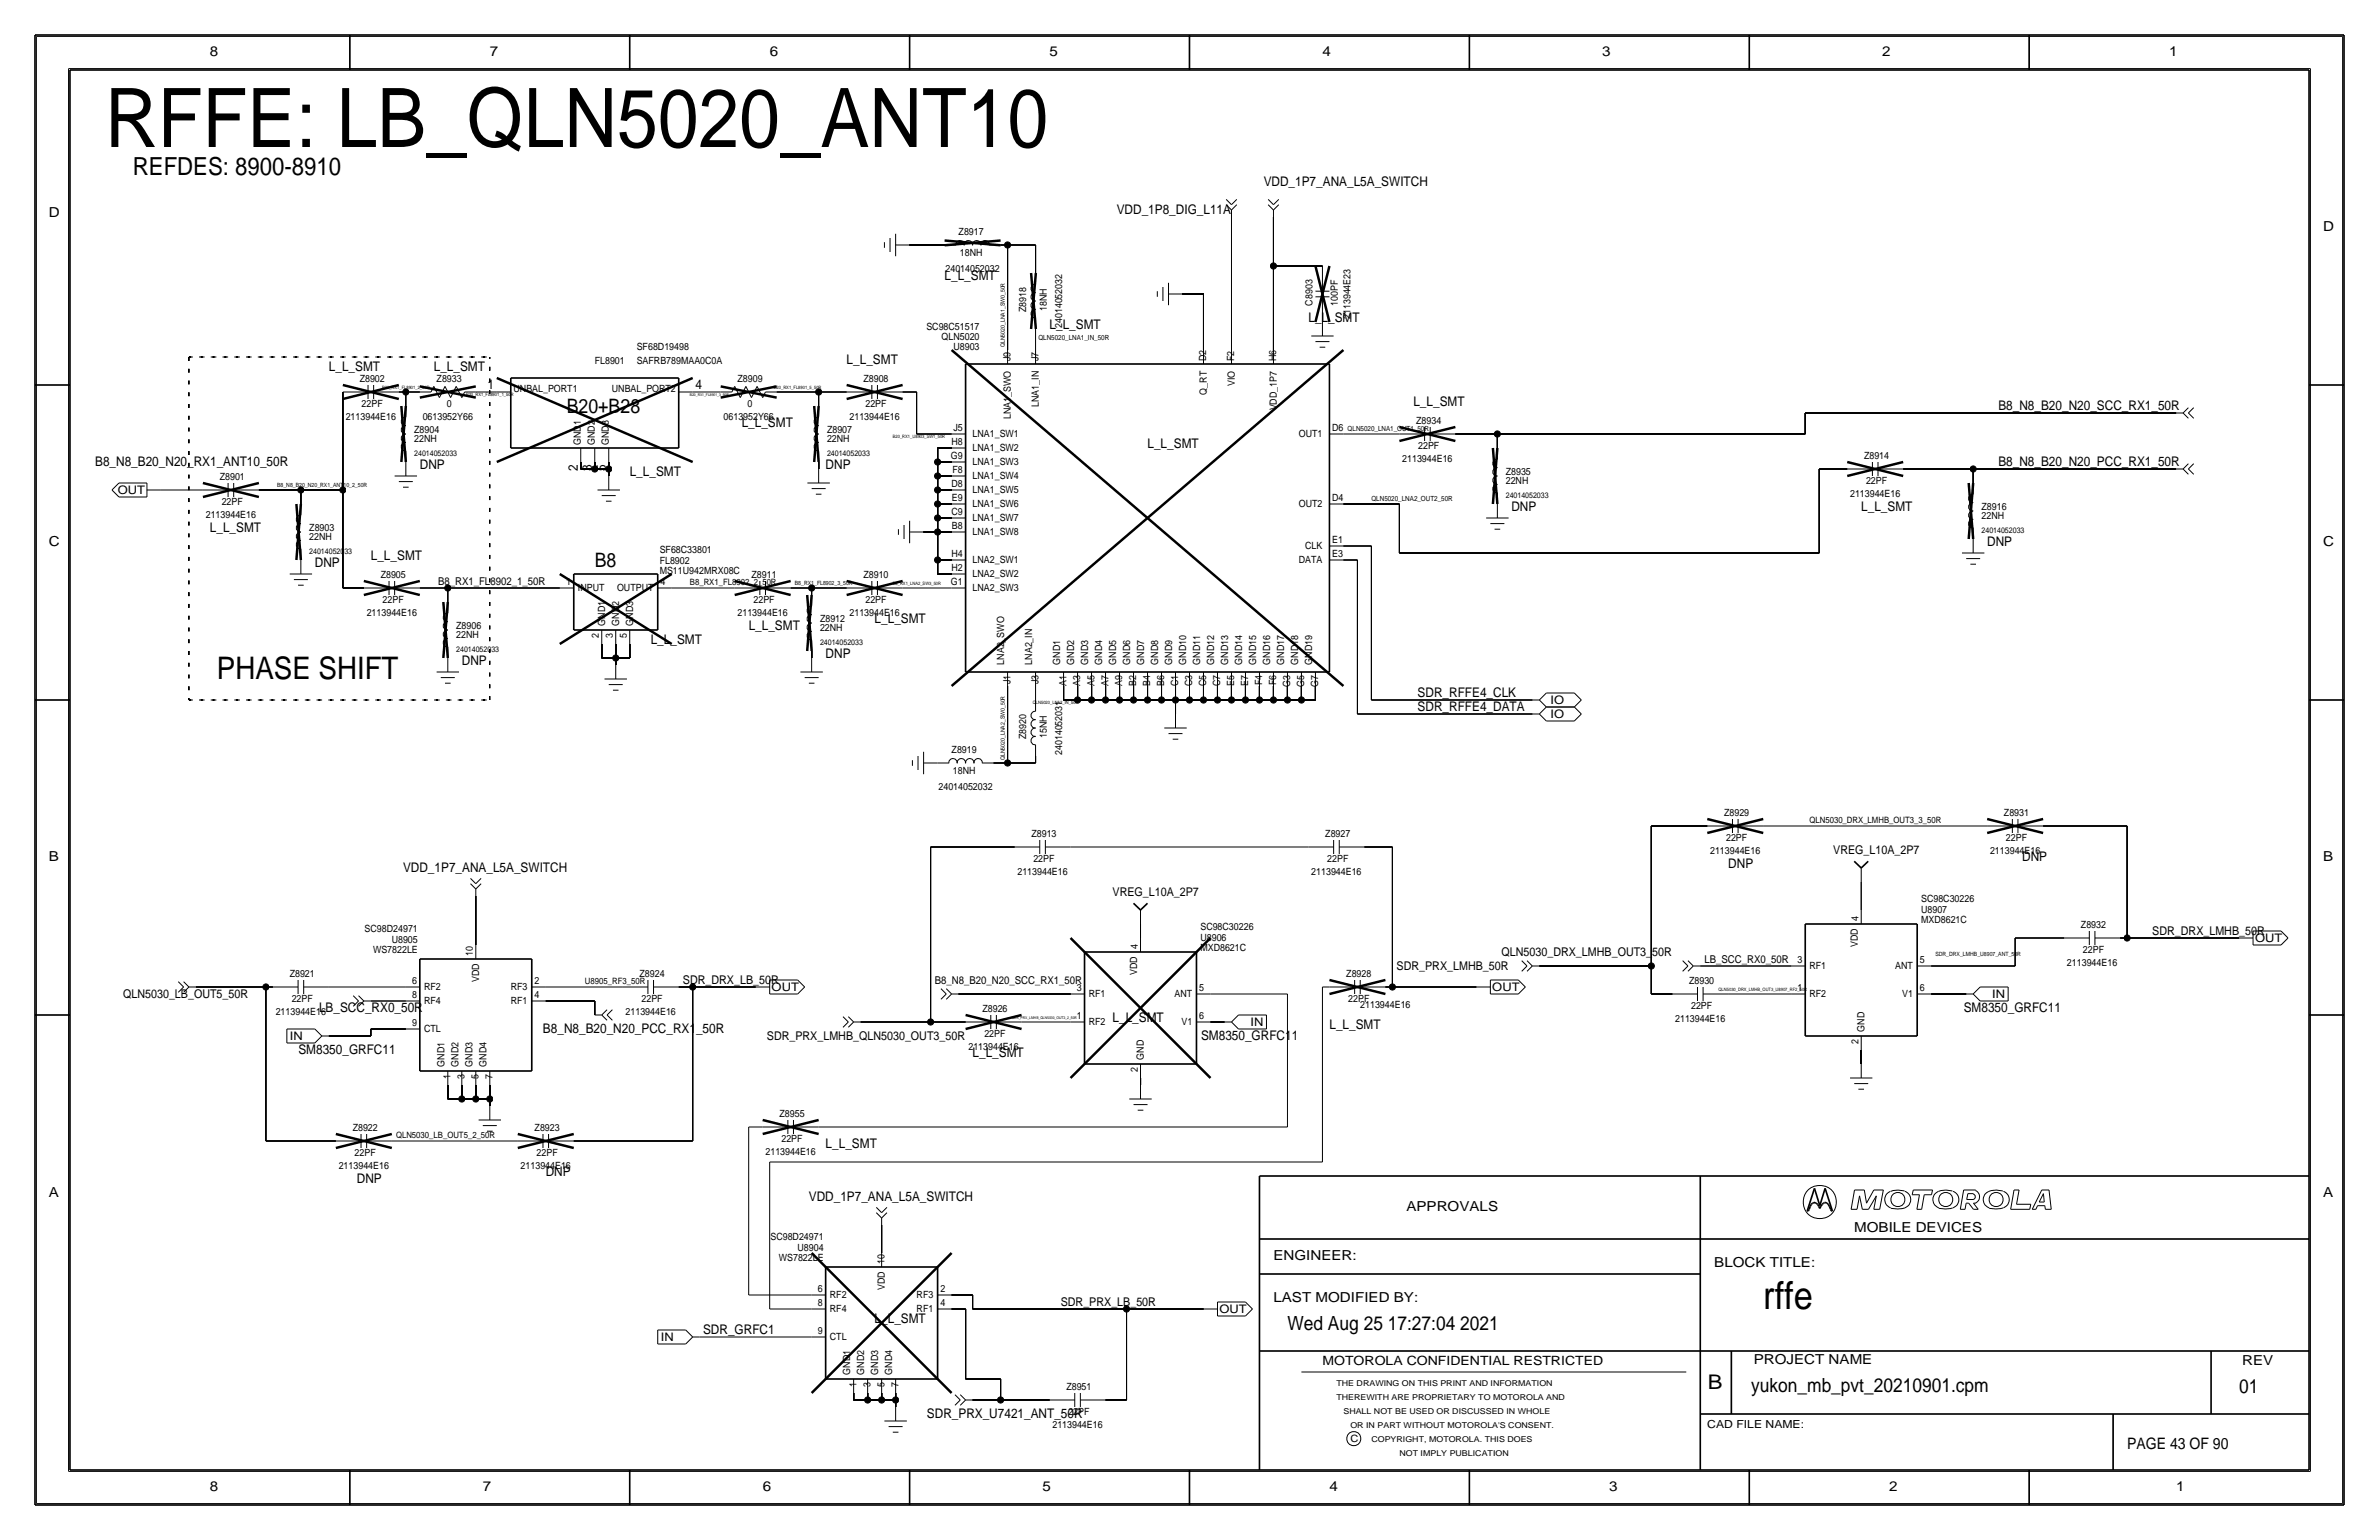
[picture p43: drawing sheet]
<svg xmlns="http://www.w3.org/2000/svg" width="432mm" height="279mm" viewBox="0 0 432 279" stroke-linecap="round" stroke-linejoin="round" font-family="sans-serif">
<defs><g id="words">
<text font-size="14.9" x="19" y="26.7">RFFE: LB_QLN5020_ANT10</text>
<text font-size="7" x="320" y="237.5">rffe</text>
<text font-size="5.6" x="39.4" y="123.2">PHASE SHIFT</text>
<text font-size="4.5" x="24.1" y="31.8">REFDES: 8900-8910</text>
<text font-size="3.7" x="310" y="252.1">B</text>
<g font-size="3.6">
<text x="102.9" y="74.9">B20+B28</text>
<text x="107.9" y="102.9">B8</text>
</g>
<g font-size="3.5">
<text x="233.7" y="241.3">Wed Aug 25 17:27:04 2021</text>
<text x="317.9" y="252.6">yukon_mb_pvt_20210901.cpm</text>
<text x="406.4" y="252.7">01</text>
</g>
<text font-size="2.9" x="386.1" y="262.9">PAGE 43 OF 90</text>
<g font-size="2.5">
<text x="38.1" y="10.2">8</text>
<text x="88.9" y="10.2">7</text>
<text x="139.7" y="10.2">6</text>
<text x="190.5" y="10.2">5</text>
<text x="240" y="10.2">4</text>
<text x="290.8" y="10.2">3</text>
<text x="341.6" y="10.2">2</text>
<text x="393.7" y="10.2">1</text>
<text x="8.9" y="39.4">D</text>
<text x="421.6" y="41.9">D</text>
<text x="8.9" y="99.1">C</text>
<text x="421.6" y="99.1">C</text>
<text x="8.9" y="156.2">B</text>
<text x="421.6" y="156.2">B</text>
<text x="8.9" y="217.2">A</text>
<text x="255.3" y="219.7">APPROVALS</text>
<text x="421.6" y="217.2">A</text>
<text x="336.5" y="223.5">MOBILE DEVICES</text>
<text x="231.1" y="228.6">ENGINEER:</text>
<text x="311.1" y="229.9">BLOCK TITLE:</text>
<text x="231.1" y="236.2">LAST MODIFIED BY:</text>
<text x="318.3" y="247.5">PROJECT NAME</text>
<text x="407" y="247.6">REV</text>
<text x="38.1" y="270.5">8</text>
<text x="87.6" y="270.5">7</text>
<text x="138.4" y="270.5">6</text>
<text x="189.2" y="270.5">5</text>
<text x="241.3" y="270.5">4</text>
<text x="292.1" y="270.5">3</text>
<text x="342.9" y="270.5">2</text>
<text x="395" y="270.5">1</text>
</g>
<g font-size="2.4">
<text x="229.4" y="33.8">VDD_1P7_ANA_L5A_SWITCH</text>
<text x="202.7" y="38.9">VDD_1P8_DIG_L11A</text>
<text x="171.4" y="50.8">L_L_SMT</text>
<text x="190.5" y="59.7">L_L_SMT</text>
<text x="237.5" y="58.4">L_L_SMT</text>
<text x="59.7" y="67.3">L_L_SMT</text>
<text x="78.7" y="67.3">L_L_SMT</text>
<text x="88.5" y="70.6">1</text>
<text x="126.2" y="70.6">4</text>
<text x="153.7" y="66">L_L_SMT</text>
<text x="134.6" y="77.5">L_L_SMT</text>
<text x="256.5" y="73.7">L_L_SMT</text>
<text x="362.7" y="74.4">B8_N8_B20_N20_SCC_RX1_50R</text>
<text x="208.3" y="81.3">L_L_SMT</text>
<text x="17.3" y="84.6">B8_N8_B20_N20_RX1_ANT10_50R</text>
<text x="76.2" y="85.1">DNP</text>
<text x="104.9" y="85.5" transform="rotate(-90 104.9 85.5)">2</text>
<text x="107.4" y="85.5" transform="rotate(-90 107.4 85.5)">3</text>
<text x="110" y="85.5" transform="rotate(-90 110 85.5)">5</text>
<text x="114.3" y="86.4">L_L_SMT</text>
<text x="149.9" y="85.1">DNP</text>
<text x="362.7" y="84.6">B8_N8_B20_N20_PCC_RX1_50R</text>
<text x="274.3" y="92.7">DNP</text>
<text x="337.8" y="92.7">L_L_SMT</text>
<text x="38.1" y="96.5">L_L_SMT</text>
<text x="67.3" y="101.6">L_L_SMT</text>
<text x="360.7" y="99.1">DNP</text>
<text x="57.1" y="102.9">DNP</text>
<text x="158.7" y="113">L_L_SMT</text>
<text x="118.1" y="116.8">L_L_SMT</text>
<text x="135.9" y="114.3">L_L_SMT</text>
<text x="149.9" y="119.4">DNP</text>
<text x="83.8" y="120.7">DNP</text>
<text x="257.3" y="129">SDR_RFFE4_DATA</text>
<text x="257.3" y="126.5">SDR_RFFE4_CLK</text>
<text x="73.2" y="158.2">VDD_1P7_ANA_L5A_SWITCH</text>
<text x="313.7" y="157.5">DNP</text>
<text x="367" y="156.2">DNP</text>
<text x="57.9" y="183.6">LB_SCC_RX0_50R</text>
<text x="201.9" y="185.4">L_L_SMT</text>
<text x="356.4" y="183.6">SM8350_GRFC11</text>
<text x="54.2" y="191.3">SM8350_GRFC11</text>
<text x="98.6" y="187.5">B8_N8_B20_N20_PCC_RX1_50R</text>
<text x="176.5" y="191.8">L_L_SMT</text>
<text x="218" y="188.7">SM8350_GRFC11</text>
<text x="241.3" y="186.7">L_L_SMT</text>
<text x="149.9" y="208.3">L_L_SMT</text>
<text x="64.8" y="214.6">DNP</text>
<text x="99.1" y="213.4">DNP</text>
<text x="146.8" y="217.9">VDD_1P7_ANA_L5A_SWITCH</text>
<text x="127.6" y="242.1">SDR_GRFC1</text>
<text x="158.7" y="240">L_L_SMT</text>
<text x="168.2" y="257.3">SDR_PRX_U7421_ANT_50R</text>
</g>
<text font-size="2.3" x="240" y="247.6">MOTOROLA CONFIDENTIAL RESTRICTED</text>
<g font-size="2.2">
<text x="332.7" y="154.9">VREG_L10A_2P7</text>
<text x="201.9" y="162.6">VREG_L10A_2P7</text>
<text x="272.5" y="173.5">QLN5030_DRX_LMHB_OUT3_50R</text>
<text x="390.7" y="169.7">SDR_DRX_LMHB_50R</text>
<text x="124" y="178.6">SDR_DRX_LB_50R</text>
<text x="253.5" y="176">SDR_PRX_LMHB_50R</text>
<text x="22.4" y="181.1">QLN5030_LB_OUT5_50R</text>
<text x="139.2" y="188.7">SDR_PRX_LMHB_QLN5030_OUT3_50R</text>
<text x="192.5" y="237">SDR_PRX_LB_50R</text>
</g>
<g font-size="2.1">
<text x="21.4" y="89.7">OUT</text>
<text x="281.4" y="130.3">IO</text>
<text x="281.4" y="127.7">IO</text>
<text x="409.3" y="171">OUT</text>
<text x="140.1" y="179.9">OUT</text>
<text x="270.9" y="179.9">OUT</text>
<text x="361.6" y="181.1">IN</text>
<text x="52.6" y="188.7">IN</text>
<text x="227" y="186.1">IN</text>
<text x="221.3" y="238.3">OUT</text>
<text x="119.9" y="243.3">IN</text>
</g>
<g font-size="2">
<text x="79.5" y="106.2">B8_RX1_FL8902_1_50R</text>
<text x="169.7" y="178.6">B8_N8_B20_N20_SCC_RX1_50R</text>
<text x="309.4" y="174.8">LB_SCC_RX0_50R</text>
<text x="309.9" y="259.1">CAD FILE NAME:</text>
</g>
<g font-size="1.8">
<text x="174" y="42.7">Z8917</text>
<text x="174.2" y="46.5">18NH</text>
<text x="171.6" y="49.3">24014052032</text>
<text x="168.1" y="59.8">SC98C51517</text>
<text x="186.2" y="56.6" transform="rotate(-90 186.2 56.6)">Z8918</text>
<text x="190" y="56.4" transform="rotate(-90 190 56.4)">18NH</text>
<text x="192.8" y="59.5" transform="rotate(-90 192.8 59.5)">24014052032</text>
<text x="238.3" y="55.5" transform="rotate(-90 238.3 55.5)">C8903</text>
<text x="242.8" y="55.5" transform="rotate(-90 242.8 55.5)">100PF</text>
<text x="245.1" y="57.9" transform="rotate(-90 245.1 57.9)">2113944E23</text>
<text x="115.6" y="63.5">SF68D19498</text>
<text x="170.9" y="61.7">QLN5020</text>
<text x="173.1" y="63.5">U8903</text>
<text x="183.4" y="65.5" transform="rotate(-90 183.4 65.5)">J9</text>
<text x="188.5" y="65.5" transform="rotate(-90 188.5 65.5)">J7</text>
<text x="218.9" y="65.5" transform="rotate(-90 218.9 65.5)">D2</text>
<text x="224" y="65.5" transform="rotate(-90 224 65.5)">F2</text>
<text x="231.6" y="65.5" transform="rotate(-90 231.6 65.5)">H6</text>
<text x="65.3" y="69.3">Z8902</text>
<text x="79.3" y="69.4">Z8933</text>
<text x="93.2" y="71.1">UNBAL_PORT1</text>
<text x="107.9" y="66">FL8901</text>
<text x="111.1" y="71.1">UNBAL_PORT2</text>
<text x="115.6" y="66">SAFRB789MAA0C0A</text>
<text x="133.9" y="69.4">Z8909</text>
<text x="156.7" y="69.3">Z8908</text>
<text x="219" y="71.6" transform="rotate(-90 219 71.6)">Q_RT</text>
<text x="224.1" y="70.1" transform="rotate(-90 224.1 70.1)">VIO</text>
<text x="62.7" y="76.2">2113944E16</text>
<text x="65.6" y="73.9">22PF</text>
<text x="76.7" y="76.2">0613952Y66</text>
<text x="81.1" y="73.8">0</text>
<text x="131.3" y="76.2">0613952Y66</text>
<text x="135.7" y="73.8">0</text>
<text x="154.2" y="76.2">2113944E16</text>
<text x="157.1" y="73.9">22PF</text>
<text x="183.5" y="76.1" transform="rotate(-90 183.5 76.1)">LNA1_SWO</text>
<text x="188.6" y="73.8" transform="rotate(-90 188.6 73.8)">LNA1_IN</text>
<text x="231.7" y="74.5" transform="rotate(-90 231.7 74.5)">VDD_1P7</text>
<text x="257.1" y="77">Z8934</text>
<text x="75.2" y="80.3">22NH</text>
<text x="75.2" y="78.5">Z8904</text>
<text x="105.4" y="80.8" transform="rotate(-90 105.4 80.8)">GND1</text>
<text x="107.9" y="80.8" transform="rotate(-90 107.9 80.8)">GND2</text>
<text x="110.5" y="80.8" transform="rotate(-90 110.5 80.8)">GND3</text>
<text x="150.1" y="78.5">Z8907</text>
<text x="150.1" y="80.3">22NH</text>
<text x="172.6" y="83.3">G9</text>
<text x="172.7" y="80.8">H8</text>
<text x="173.1" y="78.2">J5</text>
<text x="176.5" y="79.3">LNA1_SW1</text>
<text x="176.5" y="81.9">LNA1_SW2</text>
<text x="235.7" y="79.4">OUT1</text>
<text x="241.8" y="78.2">D6</text>
<text x="254.5" y="83.8">2113944E16</text>
<text x="257.4" y="81.5">22PF</text>
<text x="338.3" y="83.3">Z8914</text>
<text x="39.9" y="87.1">Z8901</text>
<text x="172.7" y="88.4">D8</text>
<text x="172.9" y="85.9">F8</text>
<text x="176.5" y="84.4">LNA1_SW3</text>
<text x="176.5" y="87">LNA1_SW4</text>
<text x="176.5" y="89.5">LNA1_SW5</text>
<text x="273.3" y="87.9">22NH</text>
<text x="273.3" y="86.2">Z8935</text>
<text x="338.7" y="87.9">22PF</text>
<text x="37.3" y="94">2113944E16</text>
<text x="40.2" y="91.7">22PF</text>
<text x="172.7" y="93.5">C9</text>
<text x="172.8" y="90.9">E9</text>
<text x="176.5" y="94.6">LNA1_SW7</text>
<text x="176.5" y="92">LNA1_SW6</text>
<text x="235.7" y="92">OUT2</text>
<text x="241.8" y="90.9">D4</text>
<text x="335.8" y="90.2">2113944E16</text>
<text x="359.7" y="94.2">22NH</text>
<text x="359.7" y="92.5">Z8916</text>
<text x="56.1" y="96.3">Z8903</text>
<text x="56.1" y="98">22NH</text>
<text x="119.7" y="100.3">SF68C33801</text>
<text x="172.7" y="101.1">H4</text>
<text x="172.8" y="96">B8</text>
<text x="176.5" y="97.1">LNA1_SW8</text>
<text x="236.9" y="99.7">CLK</text>
<text x="241.8" y="101.1">E3</text>
<text x="241.8" y="98.6">E1</text>
<text x="69.1" y="104.9">Z8905</text>
<text x="102.7" y="106.2">1</text>
<text x="104.9" y="107.3">INPUT</text>
<text x="112" y="107.3">OUTPUT</text>
<text x="119.7" y="102.3">FL8902</text>
<text x="119.7" y="104.1">MS11U942MRX08C</text>
<text x="119.9" y="106.2">4</text>
<text x="136.4" y="104.9">Z8911</text>
<text x="156.7" y="104.9">Z8910</text>
<text x="172.6" y="106.2">G1</text>
<text x="172.7" y="103.6">H2</text>
<text x="176.5" y="102.2">LNA2_SW1</text>
<text x="176.5" y="104.8">LNA2_SW2</text>
<text x="176.5" y="107.3">LNA2_SW3</text>
<text x="235.7" y="102.2">DATA</text>
<text x="66.6" y="111.8">2113944E16</text>
<text x="69.5" y="109.5">22PF</text>
<text x="109.8" y="113.5" transform="rotate(-90 109.8 113.5)">GND1</text>
<text x="112.4" y="113.5" transform="rotate(-90 112.4 113.5)">GND2</text>
<text x="114.9" y="113.5" transform="rotate(-90 114.9 113.5)">GND3</text>
<text x="133.9" y="111.8">2113944E16</text>
<text x="136.8" y="109.5">22PF</text>
<text x="148.8" y="112.8">Z8912</text>
<text x="154.2" y="111.8">2113944E16</text>
<text x="157.1" y="109.5">22PF</text>
<text x="82.8" y="114.1">Z8906</text>
<text x="82.8" y="115.8">22NH</text>
<text x="108.7" y="115.7" transform="rotate(-90 108.7 115.7)">2</text>
<text x="111.3" y="115.7" transform="rotate(-90 111.3 115.7)">3</text>
<text x="113.8" y="115.7" transform="rotate(-90 113.8 115.7)">5</text>
<text x="148.8" y="114.6">22NH</text>
<text x="182.3" y="120.6" transform="rotate(-90 182.3 120.6)">LNA2_SWO</text>
<text x="183.4" y="124.1" transform="rotate(-90 183.4 124.1)">J1</text>
<text x="187.3" y="120.6" transform="rotate(-90 187.3 120.6)">LNA2_IN</text>
<text x="188.5" y="124.1" transform="rotate(-90 188.5 124.1)">J3</text>
<text x="192.4" y="120.6" transform="rotate(-90 192.4 120.6)">GND1</text>
<text x="193.5" y="124.4" transform="rotate(-90 193.5 124.4)">A1</text>
<text x="195" y="120.6" transform="rotate(-90 195 120.6)">GND2</text>
<text x="196.1" y="124.4" transform="rotate(-90 196.1 124.4)">A3</text>
<text x="197.5" y="120.6" transform="rotate(-90 197.5 120.6)">GND3</text>
<text x="198.6" y="124.4" transform="rotate(-90 198.6 124.4)">A5</text>
<text x="200.1" y="120.6" transform="rotate(-90 200.1 120.6)">GND4</text>
<text x="201.2" y="124.4" transform="rotate(-90 201.2 124.4)">A7</text>
<text x="202.6" y="120.6" transform="rotate(-90 202.6 120.6)">GND5</text>
<text x="203.7" y="124.4" transform="rotate(-90 203.7 124.4)">A9</text>
<text x="205.1" y="120.6" transform="rotate(-90 205.1 120.6)">GND6</text>
<text x="206.2" y="124.4" transform="rotate(-90 206.2 124.4)">B2</text>
<text x="207.7" y="120.6" transform="rotate(-90 207.7 120.6)">GND7</text>
<text x="208.8" y="124.4" transform="rotate(-90 208.8 124.4)">B4</text>
<text x="210.2" y="120.6" transform="rotate(-90 210.2 120.6)">GND8</text>
<text x="211.3" y="124.4" transform="rotate(-90 211.3 124.4)">B6</text>
<text x="212.8" y="120.6" transform="rotate(-90 212.8 120.6)">GND9</text>
<text x="213.9" y="124.5" transform="rotate(-90 213.9 124.5)">C1</text>
<text x="215.3" y="120.6" transform="rotate(-90 215.3 120.6)">GND10</text>
<text x="216.4" y="124.5" transform="rotate(-90 216.4 124.5)">C3</text>
<text x="217.8" y="120.6" transform="rotate(-90 217.8 120.6)">GND11</text>
<text x="218.9" y="124.5" transform="rotate(-90 218.9 124.5)">C5</text>
<text x="220.4" y="120.6" transform="rotate(-90 220.4 120.6)">GND12</text>
<text x="221.5" y="124.5" transform="rotate(-90 221.5 124.5)">C7</text>
<text x="222.9" y="120.6" transform="rotate(-90 222.9 120.6)">GND13</text>
<text x="224" y="124.4" transform="rotate(-90 224 124.4)">E5</text>
<text x="225.5" y="120.6" transform="rotate(-90 225.5 120.6)">GND14</text>
<text x="226.6" y="124.4" transform="rotate(-90 226.6 124.4)">E7</text>
<text x="228" y="120.6" transform="rotate(-90 228 120.6)">GND15</text>
<text x="229.1" y="124.3" transform="rotate(-90 229.1 124.3)">F4</text>
<text x="230.5" y="120.6" transform="rotate(-90 230.5 120.6)">GND16</text>
<text x="231.6" y="124.3" transform="rotate(-90 231.6 124.3)">F6</text>
<text x="233.1" y="120.6" transform="rotate(-90 233.1 120.6)">GND17</text>
<text x="234.2" y="124.6" transform="rotate(-90 234.2 124.6)">G3</text>
<text x="235.6" y="120.6" transform="rotate(-90 235.6 120.6)">GND18</text>
<text x="236.7" y="124.6" transform="rotate(-90 236.7 124.6)">G5</text>
<text x="238.2" y="120.6" transform="rotate(-90 238.2 120.6)">GND19</text>
<text x="239.3" y="124.6" transform="rotate(-90 239.3 124.6)">G7</text>
<text x="172.7" y="136.7">Z8919</text>
<text x="186.2" y="134.1" transform="rotate(-90 186.2 134.1)">Z8920</text>
<text x="190" y="133.9" transform="rotate(-90 190 133.9)">15NH</text>
<text x="192.8" y="137" transform="rotate(-90 192.8 137)">24014052031</text>
<text x="170.3" y="143.3">24014052032</text>
<text x="172.9" y="140.5">18NH</text>
<text x="312.9" y="148.1">Z8929</text>
<text x="363.7" y="148.1">Z8931</text>
<text x="187.2" y="151.9">Z8913</text>
<text x="240.5" y="151.9">Z8927</text>
<text x="310.4" y="154.9">2113944E16</text>
<text x="313.3" y="152.7">22PF</text>
<text x="361.2" y="154.9">2113944E16</text>
<text x="364.1" y="152.7">22PF</text>
<text x="184.7" y="158.8">2113944E16</text>
<text x="187.6" y="156.5">22PF</text>
<text x="238" y="158.8">2113944E16</text>
<text x="240.9" y="156.5">22PF</text>
<text x="337.3" y="167.1" transform="rotate(-90 337.3 167.1)">4</text>
<text x="348.7" y="165.6">U8907</text>
<text x="348.7" y="167.5">MXD8621C</text>
<text x="348.7" y="163.7">SC98C30226</text>
<text x="66.2" y="169.2">SC98D24971</text>
<text x="67.7" y="173">WS7822LE</text>
<text x="71.1" y="171">U8905</text>
<text x="85.9" y="173.5" transform="rotate(-90 85.9 173.5)">10</text>
<text x="206.5" y="172.2" transform="rotate(-90 206.5 172.2)">4</text>
<text x="217.9" y="170.7">U8906</text>
<text x="217.9" y="168.8">SC98C30226</text>
<text x="217.9" y="172.6">MXD8621C</text>
<text x="337.2" y="171.8" transform="rotate(-90 337.2 171.8)">VDD</text>
<text x="377.7" y="168.4">Z8932</text>
<text x="378.1" y="173">22PF</text>
<text x="52.6" y="177.3">Z8921</text>
<text x="74.8" y="178.6">6</text>
<text x="77" y="179.7">RF2</text>
<text x="87" y="178.1" transform="rotate(-90 87 178.1)">VDD</text>
<text x="92.7" y="179.7">RF3</text>
<text x="97" y="178.6">2</text>
<text x="116.1" y="177.3">Z8924</text>
<text x="195.4" y="179.8">3</text>
<text x="206.4" y="176.9" transform="rotate(-90 206.4 176.9)">VDD</text>
<text x="217.7" y="179.8">5</text>
<text x="244.4" y="177.3">Z8928</text>
<text x="306.6" y="178.6">Z8930</text>
<text x="326.3" y="174.8">3</text>
<text x="326.3" y="179.8">1</text>
<text x="328.4" y="175.9">RF1</text>
<text x="344" y="175.9">ANT</text>
<text x="348.5" y="174.8">5</text>
<text x="348.5" y="179.8">6</text>
<text x="375.2" y="175.3">2113944E16</text>
<text x="50" y="184.1">2113944E16</text>
<text x="52.9" y="181.9">22PF</text>
<text x="74.8" y="181.1">8</text>
<text x="77" y="182.2">RF4</text>
<text x="92.7" y="182.2">RF1</text>
<text x="97" y="181.1">4</text>
<text x="113.5" y="184.2">2113944E16</text>
<text x="116.4" y="181.9">22PF</text>
<text x="178.3" y="183.6">Z8926</text>
<text x="195.4" y="184.9">1</text>
<text x="197.6" y="180.9">RF1</text>
<text x="213.2" y="180.9">ANT</text>
<text x="217.7" y="184.9">6</text>
<text x="244.7" y="181.9">22PF</text>
<text x="246.9" y="182.9">2113944E16</text>
<text x="304" y="185.4">2113944E16</text>
<text x="306.9" y="183.1">22PF</text>
<text x="328.4" y="180.9">RF2</text>
<text x="345.2" y="180.9">V1</text>
<text x="74.8" y="186.2">9</text>
<text x="77" y="187.2">CTL</text>
<text x="175.8" y="190.5">2113944E16</text>
<text x="178.7" y="188.2">22PF</text>
<text x="197.6" y="186">RF2</text>
<text x="214.4" y="186">V1</text>
<text x="337.3" y="189.4" transform="rotate(-90 337.3 189.4)">2</text>
<text x="338.4" y="187.2" transform="rotate(-90 338.4 187.2)">GND</text>
<text x="80.7" y="193.5" transform="rotate(-90 80.7 193.5)">GND1</text>
<text x="81.8" y="195.7" transform="rotate(-90 81.8 195.7)">1</text>
<text x="83.2" y="193.5" transform="rotate(-90 83.2 193.5)">GND2</text>
<text x="84.3" y="195.7" transform="rotate(-90 84.3 195.7)">3</text>
<text x="85.8" y="193.5" transform="rotate(-90 85.8 193.5)">GND3</text>
<text x="86.9" y="195.7" transform="rotate(-90 86.9 195.7)">5</text>
<text x="88.3" y="193.5" transform="rotate(-90 88.3 193.5)">GND4</text>
<text x="89.4" y="195.7" transform="rotate(-90 89.4 195.7)">7</text>
<text x="206.5" y="194.4" transform="rotate(-90 206.5 194.4)">2</text>
<text x="207.6" y="192.3" transform="rotate(-90 207.6 192.3)">GND</text>
<text x="141.5" y="202.7">Z8955</text>
<text x="64" y="205.2">Z8922</text>
<text x="64.4" y="209.8">22PF</text>
<text x="97" y="205.2">Z8923</text>
<text x="97.4" y="209.8">22PF</text>
<text x="138.9" y="209.6">2113944E16</text>
<text x="141.8" y="207.3">22PF</text>
<text x="61.5" y="212.1">2113944E16</text>
<text x="94.5" y="212.1">2113944E16</text>
<text x="139.8" y="225">SC98D24971</text>
<text x="144.8" y="226.9">U8904</text>
<text x="141.4" y="228.9">WS7822LE</text>
<text x="160.5" y="229.4" transform="rotate(-90 160.5 229.4)">10</text>
<text x="148.5" y="234.4">6</text>
<text x="148.5" y="237">8</text>
<text x="150.6" y="238.1">RF4</text>
<text x="150.6" y="235.6">RF2</text>
<text x="160.6" y="234" transform="rotate(-90 160.6 234)">VDD</text>
<text x="166.4" y="238.1">RF1</text>
<text x="166.4" y="235.6">RF3</text>
<text x="170.7" y="234.4">2</text>
<text x="170.7" y="237">4</text>
<text x="148.5" y="242.1">9</text>
<text x="150.6" y="243.1">CTL</text>
<text x="154.3" y="249.4" transform="rotate(-90 154.3 249.4)">GND1</text>
<text x="155.4" y="251.6" transform="rotate(-90 155.4 251.6)">1</text>
<text x="156.9" y="249.4" transform="rotate(-90 156.9 249.4)">GND2</text>
<text x="158" y="251.6" transform="rotate(-90 158 251.6)">3</text>
<text x="159.4" y="249.4" transform="rotate(-90 159.4 249.4)">GND3</text>
<text x="160.5" y="251.6" transform="rotate(-90 160.5 251.6)">5</text>
<text x="162" y="249.4" transform="rotate(-90 162 249.4)">GND4</text>
<text x="163.1" y="251.6" transform="rotate(-90 163.1 251.6)">7</text>
<text x="193.6" y="252.2">Z8951</text>
<text x="193.9" y="256.8">22PF</text>
<text x="191" y="259.1">2113944E16</text>
<text x="245.1" y="261.6">C</text>
</g>
<g font-size="1.6">
<text x="125.2" y="106.2">B8_RX1_FL8902_2_50R</text>
<text x="328.4" y="149.4">QLN5030_DRX_LMHB_OUT3_3_50R</text>
<text x="106.2" y="178.6">U8905_RF3_50R</text>
<text x="71.9" y="206.5">QLN5030_LB_OUT5_2_50R</text>
</g>
<g font-size="1.5">
<text x="242.6" y="251.5">THE DRAWING ON THIS PRINT AND INFORMATION</text>
<text x="242.6" y="254">THEREWITH ARE PROPRIETARY TO MOTOROLA AND</text>
<text x="243.8" y="256.5">SHALL NOT BE USED OR DISCUSSED IN WHOLE</text>
<text x="245.1" y="259.1">OR IN PART WITHOUT MOTOROLA'S CONSENT.</text>
<text x="248.9" y="261.6">COPYRIGHT, MOTOROLA. THIS DOES</text>
<text x="254" y="264.2">NOT IMPLY PUBLICATION</text>
</g>
<g font-size="1.4">
<text x="75.2" y="82.8">24014052033</text>
<text x="150.1" y="82.8">24014052033</text>
<text x="273.3" y="90.4">24014052033</text>
<text x="56.1" y="100.6">24014052033</text>
<text x="359.7" y="96.8">24014052033</text>
<text x="82.8" y="118.4">24014052033</text>
<text x="148.8" y="117.1">24014052033</text>
</g>
<g font-size="1.3">
<text x="188.5" y="61.6">QLN5020_LNA1_IN_50R</text>
<text x="244.6" y="78.2">QLN5020_LNA1_OUT1_50R</text>
<text x="248.9" y="90.9">QLN5020_LNA2_OUT2_50R</text>
</g>
<g font-size="1.1">
<text x="182.4" y="63" transform="rotate(-90 182.4 63)">QLN5020_LNA1_SW0_50R</text>
<text x="50.3" y="88.4">B8_N8_B20_N20_RX1_ANT10_2_50R</text>
<text x="144.3" y="106.2">B8_RX1_FL8902_3_50R</text>
<text x="182.4" y="137.9" transform="rotate(-90 182.4 137.9)">QLN5020_LNA2_SW0_50R</text>
<text x="351.3" y="173.5">SDR_DRX_LMHB_U8907_ANT_50R</text>
</g>
<g font-size=".8">
<text x="69.3" y="70.6">B20_RX1_FL8901_2_50R</text>
<text x="84.6" y="71.9">B20_RX1_FL8901_1_50R</text>
<text x="140.5" y="70.6">B20_RX1_FL8901_5_50R</text>
<text x="162.1" y="79.5">B20_RX1_U8903_SW1_50R</text>
<text x="162.1" y="106.2">B8_RX1_LNA2_SW3_50R</text>
<text x="187.5" y="127.8">QLN5020_LNA2_IN_50R</text>
<text x="311.9" y="179.8">QLN5030_DRX_LMHB_OUT3_U8907_RF2_50R</text>
</g>
<g font-size=".7">
<text x="125.2" y="71.9">B20_RX1_FL8901_3_50R</text>
<text x="183.6" y="184.9">SDR_PRX_LMHB_QLN5030_OUT3_2_50R</text>
</g>
</g></defs>
<!-- layer: Nets -->
<g fill="none" stroke="#000" stroke-width=".18">
<path d="M223.5 39.4v24.1zM231.1 39.4v8.9zM165.1 44.4h6.3zM181.6 44.4h1.3zM182.9 44.4h5.1zM182.9 44.5v19zM188 44.5v5zM188 59.7v3.8zM214.6 53.3h3.8zM218.4 53.3v10.2zM231.1 48.3v15.2zM231.1 48.3h8.9z"/>
<path d="M62.2 71.1v17.8zM72.4 71.1h1.3zM73.7 71.1h2.5zM73.7 71.1v2.6zM86.4 71.1h3.8zM125.7 71.1h5.1zM141 71.1h7.6zM148.6 71.1v2.6zM148.6 71.1h5.1zM163.8 71.1h2.6zM166.4 71.1v7.6zM166.4 78.7h6.3z"/>
<path d="M243.8 78.7h10.2zM264.2 78.7h7.6zM271.8 78.7v2.6zM271.8 78.7h55.9zM327.7 74.9v3.8zM327.7 74.9h67.3zM29.2 88.9h7.6zM47 88.9h7.6zM54.6 88.9h7.6zM54.6 88.9v2.5zM62.2 88.9v17.8zM105.4 83.8v1.3z"/>
<path d="M105.4 85.1h2.5zM107.9 83.8v1.3zM107.9 85.1h2.6zM110.5 85.1v1.3zM110.5 83.8v1.3zM148.6 83.8v1.3zM167.6 96.5h2.6zM170.2 81.3v2.5zM170.2 83.8v2.6zM170.2 86.4v2.5zM170.2 88.9v2.5zM170.2 91.4v2.6z"/>
<path d="M170.2 94v2.5zM170.2 96.5v5.1zM170.2 81.3h2.5zM170.2 83.8h2.5zM170.2 86.4h2.5zM170.2 88.9h2.5zM170.2 91.4h2.5zM170.2 94h2.5zM170.2 96.5h2.5zM243.8 91.4h10.2zM243.8 99.1h5.1zM248.9 99.1v27.9z"/>
<path d="M254 91.4v8.9zM330.2 85.1v15.2zM330.2 85.1h5.1zM345.4 85.1h12.7zM358.1 85.1h36.9zM358.1 85.1v2.5zM62.2 106.7h3.8zM76.2 106.7h5.1zM81.3 106.7v2.5zM81.3 106.7h20.3zM109.2 116.8v2.6zM109.2 119.4h2.6z"/>
<path d="M111.8 119.4v1.3zM111.8 116.8v2.6zM111.8 119.4h2.5zM114.3 116.8v2.6zM121.9 106.7h11.5zM143.5 106.7h3.8zM147.3 118.1v1.3zM147.3 106.7v1.2zM147.3 106.7h6.4zM163.8 106.7h8.9zM170.2 101.6v2.5zM170.2 104.1h2.5z"/>
<path d="M170.2 101.6h2.5zM243.8 101.6h2.6zM246.4 101.6v27.9zM254 100.3h76.2zM180.3 138.4h2.6zM182.9 138.4h5.1zM182.9 124.5v13.9zM188 137.2v1.2zM188 124.5v2.5zM193 124.5v2.5zM193 127h2.6zM195.6 124.5v2.5z"/>
<path d="M195.6 127h2.5zM198.1 124.5v2.5zM198.1 127h2.6zM200.7 124.5v2.5zM200.7 127h2.5zM203.2 124.5v2.5zM203.2 127h2.5zM205.7 124.5v2.5zM205.7 127h2.6zM208.3 124.5v2.5zM208.3 127h2.5zM210.8 127h2.6z"/>
<path d="M210.8 124.5v2.5zM213.4 127v2.5zM213.4 124.5v2.5zM213.4 127h2.5zM215.9 124.5v2.5zM215.9 127h2.5zM218.4 124.5v2.5zM218.4 127h2.6zM221 124.5v2.5zM221 127h2.5zM223.5 127h2.6zM223.5 124.5v2.5z"/>
<path d="M226.1 124.5v2.5zM226.1 127h2.5zM228.6 124.5v2.5zM228.6 127h2.5zM231.1 124.5v2.5zM231.1 127h2.6zM233.7 127h2.5zM233.7 124.5v2.5zM236.2 124.5v2.5zM236.2 127h2.6zM238.8 124.5v2.5zM246.4 129.5h31.7z"/>
<path d="M248.9 127h29.2zM168.9 153.7v31.7zM168.9 153.7h15.2zM194.3 153.7h43.2zM247.6 153.7h5.1zM252.7 153.7v25.4zM299.7 149.9v25.4zM299.7 149.9h10.2zM320 149.9h40.7zM370.8 149.9h15.3zM386.1 149.9v20.3zM35.6 179.1h12.7z"/>
<path d="M48.3 179.1h1.2zM48.3 179.1v27.9zM59.7 179.1h14zM86.4 162.6v8.8zM99.1 179.1h13.9zM123.2 179.1h2.5zM125.7 179.1h11.5zM125.7 179.1v27.9zM207 167.6v2.6zM240 179.1v31.7zM240 179.1h1.3zM251.5 179.1h1.2z"/>
<path d="M252.7 179.1h15.3zM279.4 175.3h20.3zM299.7 175.3v5zM308.6 175.3h16.5zM337.8 160v5.1zM350.5 175.3h15.3zM365.8 170.2h8.8zM365.8 170.2v5.1zM384.8 170.2h1.3zM386.1 170.2h20.3zM59.7 188h7.6zM67.3 181.6h6.4z"/>
<path d="M67.3 186.7v1.3zM67.3 186.7h6.4zM81.3 196.8v2.6zM81.3 199.4h2.5zM83.8 199.4h2.6zM83.8 196.8v2.6zM86.4 196.8v2.6zM86.4 199.4h2.5zM88.9 199.4v1.3zM88.9 196.8v2.6zM99.1 181.6h8.8zM107.9 181.6v2.5z"/>
<path d="M156.2 185.4h12.7zM168.9 185.4h6.4zM174 180.3h20.3zM185.4 185.4h8.9zM207 195.6v1.2zM219.7 185.4h2.5zM219.7 180.3h14zM233.7 180.3v24.2zM299.7 180.3h3.8zM313.7 180.3h11.4zM337.8 190.5v2.5zM350.5 180.3h6.4z"/>
<path d="M48.3 207h12.7zM71.1 207h22.9zM104.1 207h21.6zM135.9 204.5h2.5zM135.9 204.5v30.5zM139.7 210.8v26.7zM139.7 210.8h100.3zM148.6 204.5h85.1zM135.9 234.9h11.4zM139.7 237.5h7.6zM160 222.2v5.1zM172.7 234.9h3.8z"/>
<path d="M172.7 237.5h2.6zM175.3 237.5v12.7zM176.5 234.9v2.6zM176.5 237.5h28zM204.5 237.5v16.5zM204.5 237.5h13.9zM127 242.6h20.3zM154.9 252.7v1.3zM154.9 254h2.6zM157.5 252.7v1.3zM157.5 254h2.5zM160 252.7v1.3z"/>
<path d="M160 254h2.6zM162.6 254v1.3zM162.6 252.7v1.3zM175.3 250.2h6.3zM176.5 254h5.1zM181.6 250.2v3.8zM181.6 254h8.9zM200.7 254h3.8z"/>
</g>
<path d="M34.3 64.8v62.2zM34.3 64.8h54.6zM88.9 64.8v62.2zM34.3 127h54.6z" fill="none" stroke="#000" stroke-width=".18" stroke-dasharray=".7 1.4" stroke-linecap="butt"/>
<g fill="#000" stroke="#000" stroke-width=".18">
<circle cx="182.9" cy="44.4" r=".56"/>
<circle cx="231.1" cy="48.3" r=".56"/>
<circle cx="73.7" cy="71.1" r=".56"/>
<circle cx="148.6" cy="71.1" r=".56"/>
<circle cx="271.8" cy="78.7" r=".56"/>
<circle cx="54.6" cy="88.9" r=".56"/>
<circle cx="62.2" cy="88.9" r=".56"/>
<circle cx="107.9" cy="85.1" r=".56"/>
<circle cx="110.5" cy="85.1" r=".56"/>
<circle cx="170.2" cy="83.8" r=".56"/>
<circle cx="170.2" cy="86.4" r=".56"/>
<circle cx="170.2" cy="91.4" r=".56"/>
<circle cx="170.2" cy="88.9" r=".56"/>
<circle cx="170.2" cy="94" r=".56"/>
<circle cx="170.2" cy="96.5" r=".56"/>
<circle cx="358.1" cy="85.1" r=".56"/>
<circle cx="81.3" cy="106.7" r=".56"/>
<circle cx="111.8" cy="119.4" r=".56"/>
<circle cx="147.3" cy="106.7" r=".56"/>
<circle cx="170.2" cy="101.6" r=".56"/>
<circle cx="182.9" cy="138.4" r=".56"/>
<circle cx="195.6" cy="127" r=".56"/>
<circle cx="198.1" cy="127" r=".56"/>
<circle cx="200.7" cy="127" r=".56"/>
<circle cx="203.2" cy="127" r=".56"/>
<circle cx="205.7" cy="127" r=".56"/>
<circle cx="208.3" cy="127" r=".56"/>
<circle cx="210.8" cy="127" r=".56"/>
<circle cx="213.4" cy="127" r=".56"/>
<circle cx="215.9" cy="127" r=".56"/>
<circle cx="218.4" cy="127" r=".56"/>
<circle cx="221" cy="127" r=".56"/>
<circle cx="223.5" cy="127" r=".56"/>
<circle cx="226.1" cy="127" r=".56"/>
<circle cx="228.6" cy="127" r=".56"/>
<circle cx="231.1" cy="127" r=".56"/>
<circle cx="233.7" cy="127" r=".56"/>
<circle cx="236.2" cy="127" r=".56"/>
<circle cx="48.3" cy="179.1" r=".56"/>
<circle cx="125.7" cy="179.1" r=".56"/>
<circle cx="252.7" cy="179.1" r=".56"/>
<circle cx="299.7" cy="175.3" r=".56"/>
<circle cx="386.1" cy="170.2" r=".56"/>
<circle cx="83.8" cy="199.4" r=".56"/>
<circle cx="86.4" cy="199.4" r=".56"/>
<circle cx="88.9" cy="199.4" r=".56"/>
<circle cx="168.9" cy="185.4" r=".56"/>
<circle cx="204.5" cy="237.5" r=".56"/>
<circle cx="157.5" cy="254" r=".56"/>
<circle cx="160" cy="254" r=".56"/>
<circle cx="162.6" cy="254" r=".56"/>
<circle cx="181.6" cy="254" r=".56"/>
</g>
<!-- layer: Components -->
<g fill="none" stroke="#000" stroke-width=".18">
<path d="M222.6 36.2l.9 .9zM222.6 37.1l.9 1zM223.5 38.1v1.3zM224.5 36.2l-1 .9zM224.5 37.1l-1 1zM230.2 36.2l.9 .9zM230.2 37.1l.9 1zM231.1 37.1l1-.9zM231.1 38.1l1-1zM231.1 38.1v1.3zM160.5 43.9v1.1zM161.5 43.2v2.5z"/>
<path d="M162.6 44.4h2.5zM162.6 42.4v4.1zM171.5 44.4h2zM173.5 44.5a.75 .75 0 0 1 .7-.9 .75 .75 0 0 1 .8 .9M175 44.5a.75 .75 0 0 1 .7-.9 .75 .75 0 0 1 .8 .9M176.5 44.5a.75 .75 0 0 1 .8-.9 .75 .75 0 0 1 .7 .9M178.1 44.5a.75 .75 0 0 1 .7-.9 .75 .75 0 0 1 .7 .9M179.6 44.4h2zM188 57.7v2zM188 49.5v2.1zM188 53.1a.74 .74 0 0 0-.9 .8 .74 .74 0 0 0 .9 .7M188 56.2a.74 .74 0 0 0-.9 .7 .74 .74 0 0 0 .9 .8"/>
<path d="M188 54.7a.74 .74 0 0 0-.9 .7 .74 .74 0 0 0 .9 .7M188 51.6a.74 .74 0 0 0-.9 .7 .74 .74 0 0 0 .9 .8M210.1 52.8v1zM211.1 52.1v2.5zM212.1 53.3h2.5zM212.1 51.3v4.1zM238.8 53.8h2.5zM238.8 52.8h2.5zM240 58.4v2.6zM240 53.8v4.6zM240 48.3v4.5zM62.2 71.1h4.6z"/>
<path d="M66.8 69.8v2.6zM67.8 71.1h4.6zM67.8 69.9v2.5zM73.7 73.7v2zM73.7 75.7a.74 .74 0 0 0-.9 .8 .74 .74 0 0 0 .9 .7M73.7 78.8a.74 .74 0 0 0-.9 .7 .74 .74 0 0 0 .9 .8M73.7 77.3a.74 .74 0 0 0-.9 .7 .74 .74 0 0 0 .9 .7M76.2 71.1h2zM78.7 70.1l-.5 1zM78.7 70.1l1.1 2zM80.8 70.1l-1 2zM80.8 70.1l1 2z"/>
<path d="M82.8 70.1l-1 2zM82.8 70.1l1 2zM84.3 71.1h2.1zM84.3 71.1l-.5 1zM90.2 71.1h2.5zM123.2 71.1h2.5zM130.8 71.1h2zM133.3 70.1l-.5 1zM133.4 70.1l1 2zM135.4 70.1l-1 2zM135.4 70.1l1 2zM137.4 70.1l1 2z"/>
<path d="M137.4 70.1l-1 2zM138.9 71.1l-.5 1zM138.9 71.1h2.1zM148.6 73.7v2zM148.6 75.7a.74 .74 0 0 0-.8 .8 .74 .74 0 0 0 .8 .7M148.6 78.8a.74 .74 0 0 0-.8 .7 .74 .74 0 0 0 .8 .8M148.6 77.3a.74 .74 0 0 0-.8 .7 .74 .74 0 0 0 .8 .7M153.7 71.1h4.5zM158.2 69.8v2.6zM159.3 71.1h4.5zM159.3 69.9v2.5zM172.7 78.7h2.6z"/>
<path d="M182.9 63.5v2.5zM188 63.5v2.5zM218.4 63.5v2.5zM223.5 63.5v2.5zM231.1 63.5v2.5zM238 61h4.1zM238.8 62h2.5zM239.5 63h1zM241.3 78.7h2.5zM254 78.7h4.6zM258.6 77.5v2.5zM259.6 78.7h4.6z"/>
<path d="M259.6 77.5v2.5zM395 74.9h1.2zM396.2 74.9l1 1zM396.2 74.9l1-.9zM397.2 74.9l1-.9zM397.2 74.9l1 1zM20.3 88.9l1.3 1.3zM21.6 87.6h5.1zM21.6 90.2h5.1zM21.6 87.6l-1.3 1.3zM26.7 88.9h2.5zM26.7 87.6v2.6z"/>
<path d="M36.8 88.9h4.6zM41.4 87.6v2.6zM42.4 88.9h4.6zM42.4 87.6v2.6zM54.6 99.6v2zM54.6 91.4v2.1zM54.6 93.5a.74 .74 0 0 0-.8 .8 .74 .74 0 0 0 .8 .7M54.6 96.6a.74 .74 0 0 0-.8 .7 .74 .74 0 0 0 .8 .7M54.6 98.1a.74 .74 0 0 0-.8 .7 .74 .74 0 0 0 .8 .8M54.6 95a.74 .74 0 0 0-.8 .8 .74 .74 0 0 0 .8 .7M71.6 86.4h4.1zM72.4 87.4h2.5z"/>
<path d="M73.2 88.4h1zM73.7 81.8v2zM73.7 83.8v2.6zM73.7 80.3a.74 .74 0 0 0-.9 .8 .74 .74 0 0 0 .9 .7M105.4 81.3v2.5zM107.9 81.3v2.5zM108.5 88.9h4zM109.2 89.9h2.6zM110 90.9h1zM110.5 86.4v2.5zM110.5 81.3v2.5zM146.6 87.6h4z"/>
<path d="M147.3 88.6h2.6zM148.1 89.7h1zM148.6 81.8v2zM148.6 85.1v2.5zM148.6 80.3a.74 .74 0 0 0-.8 .8 .74 .74 0 0 0 .8 .7M163.1 96v1zM164.1 95.2v2.6zM165.1 96.5h2.5zM165.1 94.5v4.1zM172.7 96.5h2.6zM172.7 94h2.6zM172.7 91.4h2.6z"/>
<path d="M172.7 88.9h2.6zM172.7 86.4h2.6zM172.7 83.8h2.6zM172.7 81.3h2.6zM241.3 99.1h2.5zM241.3 91.4h2.5zM269.7 94h4.1zM270.5 95h2.5zM271.3 96h1zM271.8 91.4v2.6zM271.8 89.4v2zM271.8 81.3v2z"/>
<path d="M271.8 83.4a.74 .74 0 0 0-.9 .7 .74 .74 0 0 0 .9 .7M271.8 86.4a.74 .74 0 0 0-.9 .7 .74 .74 0 0 0 .9 .8M271.8 87.9a.74 .74 0 0 0-.9 .8 .74 .74 0 0 0 .9 .7M271.8 84.9a.74 .74 0 0 0-.9 .7 .74 .74 0 0 0 .9 .8M335.3 85.1h4.6zM339.9 83.8v2.6zM340.9 85.1h4.5zM340.9 83.8v2.6zM358.1 97.8v2.5zM358.1 95.8v2zM358.1 87.6v2.1zM358.1 89.7a.74 .74 0 0 0-.8 .7 .74 .74 0 0 0 .8 .8"/>
<path d="M358.1 92.8a.74 .74 0 0 0-.8 .7 .74 .74 0 0 0 .8 .7M358.1 94.3a.74 .74 0 0 0-.8 .7 .74 .74 0 0 0 .8 .8M358.1 91.2a.74 .74 0 0 0-.8 .8 .74 .74 0 0 0 .8 .7M395 85.1h1.2zM396.2 85.1l1 1zM396.2 85.1l1-1zM397.2 85.1l1-1zM397.2 85.1l1 1zM52.6 104.1h4zM53.3 105.2h2.6zM54.1 106.2h1zM54.6 101.6v2.5z"/>
<path d="M66 106.7h4.6zM70.6 105.4v2.5zM71.6 106.7h4.6zM71.6 105.4v2.5zM81.3 117.3v2.1zM81.3 109.2v2.1zM81.3 119.4v2.5zM81.3 111.3a.74 .74 0 0 0-.9 .7 .74 .74 0 0 0 .9 .8M81.3 114.4a.74 .74 0 0 0-.9 .7 .74 .74 0 0 0 .9 .7M81.3 115.9a.74 .74 0 0 0-.9 .7 .74 .74 0 0 0 .9 .7M81.3 112.8a.74 .74 0 0 0-.9 .8 .74 .74 0 0 0 .9 .7M101.6 106.7h2.5z"/>
<path d="M109.2 114.3v2.5zM111.8 114.3v2.5zM114.3 114.3v2.5zM119.4 106.7h2.5zM133.3 106.7h4.6zM137.9 105.4v2.5zM138.9 106.7h4.6zM138.9 105.4v2.5zM147.3 116.1v2zM147.3 108v2zM147.3 119.4v2.5zM147.3 110a.74 .74 0 0 0-.8 .8 .74 .74 0 0 0 .8 .7"/>
<path d="M147.3 113.1a.74 .74 0 0 0-.8 .7 .74 .74 0 0 0 .8 .8M147.3 114.6a.74 .74 0 0 0-.8 .7 .74 .74 0 0 0 .8 .8M147.3 111.6a.74 .74 0 0 0-.8 .7 .74 .74 0 0 0 .8 .7M153.7 106.7h4.5zM158.2 105.4v2.5zM159.3 106.7h4.5zM159.3 105.4v2.5zM172.7 106.7h2.6zM172.7 104.1h2.6zM172.7 101.6h2.6zM241.3 101.6h2.5zM356.1 100.3h4.1z"/>
<path d="M356.9 101.3h2.5zM357.6 102.4h1zM79.2 121.9h4.1zM80 122.9h2.5zM80.8 124h1zM109.7 123.2h4.1zM110.5 124.2h2.5zM111.3 125.2h1zM111.8 120.7v2.5zM145.3 121.9h4.1zM146.1 122.9h2.5zM146.8 124h1z"/>
<path d="M165.6 137.9v1zM166.6 137.2v2.5zM167.6 138.4h2.6zM167.6 136.4v4.1zM170.2 138.4h2zM172.2 138.5a.75 .75 0 0 1 .7-.9 .75 .75 0 0 1 .8 .9M173.7 138.5a.75 .75 0 0 1 .8-.9 .75 .75 0 0 1 .7 .9M175.3 138.5a.75 .75 0 0 1 .7-.9 .75 .75 0 0 1 .7 .9M176.8 138.5a.75 .75 0 0 1 .7-.9 .75 .75 0 0 1 .8 .9M178.3 138.4h2zM182.9 121.9v2.6zM188 135.1v2.1z"/>
<path d="M188 127v2zM188 121.9v2.6zM188 130.6a.74 .74 0 0 0-.9 .7 .74 .74 0 0 0 .9 .8M188 133.7a.74 .74 0 0 0-.9 .7 .74 .74 0 0 0 .9 .7M188 132.1a.74 .74 0 0 0-.9 .8 .74 .74 0 0 0 .9 .7M188 129.1a.74 .74 0 0 0-.9 .7 .74 .74 0 0 0 .9 .8M193 121.9v2.6zM195.6 121.9v2.6zM198.1 121.9v2.6zM200.7 121.9v2.6zM203.2 121.9v2.6zM205.7 121.9v2.6z"/>
<path d="M208.3 121.9v2.6zM210.8 121.9v2.6zM211.3 132.1h4.1zM212.1 133.1h2.5zM212.9 134.1h1zM213.4 129.5v2.6zM213.4 121.9v2.6zM215.9 121.9v2.6zM218.4 121.9v2.6zM221 121.9v2.6zM223.5 121.9v2.6zM226.1 121.9v2.6z"/>
<path d="M228.6 121.9v2.6zM231.1 121.9v2.6zM233.7 121.9v2.6zM236.2 121.9v2.6zM238.8 121.9v2.6zM278.1 129.5h1.3zM278.1 127h1.3zM279.4 129.5l1.3 1.3zM279.4 127l1.3 1.3zM280.7 130.8h5zM280.7 128.3h5zM280.7 128.3l-1.3 1.2z"/>
<path d="M280.7 125.7h5zM280.7 125.7l-1.3 1.3zM285.8 128.3l1.2 1.2zM285.8 125.7l1.2 1.3zM287 129.5l-1.3 1.3zM287 127l-1.3 1.3zM85.4 159.4l1 .9zM184.1 153.7h4.6zM188.7 152.4v2.5zM189.7 153.7h4.6zM189.7 152.4v2.5zM237.5 153.7h4.6z"/>
<path d="M242.1 152.4v2.5zM243.1 153.7h4.5zM243.1 152.4v2.5zM309.9 149.9h4.6zM314.5 148.6v2.5zM315.5 149.9h4.5zM315.5 148.6v2.5zM337.8 157.5v2.5zM360.7 149.9h4.6zM365.3 148.6v2.5zM366.3 149.9h4.5zM366.3 148.6v2.5z"/>
<path d="M32.4 178.1l.9 1zM33.3 179.1l-.9 .9zM33.3 178.1l1 1zM34.3 179.1l-1 .9zM34.3 179.1h1.3zM49.5 179.1h4.6zM54.1 177.8v2.5zM55.1 179.1h4.6zM55.1 177.8v2.5zM73.7 179.1h2.5zM85.4 160.3l1 1zM86.4 160.3l.9-.9z"/>
<path d="M86.4 161.3l.9-1zM86.4 161.3v1.3zM86.4 171.4v2.6zM96.5 179.1h2.6zM113 179.1h4.6zM117.6 177.8v2.5zM118.6 179.1h4.6zM118.6 177.8v2.5zM137.2 179.1h2.5zM139.7 177.8h5.1zM139.7 177.8v2.5zM144.8 177.8l1.2 1.3z"/>
<path d="M146 179.1l-1.2 1.2zM170.8 179.4l1 .9zM171.8 179.4l.9 .9zM207 165.1v2.5zM207 170.2v2.5zM241.3 179.1h4.6zM245.9 177.8v2.5zM246.9 179.1h4.6zM246.9 177.8v2.5zM268 179.1h2.5zM270.5 177.8h5.1zM270.5 177.8v2.5z"/>
<path d="M275.6 177.8l1.3 1.3zM276.2 174.3l1 1zM276.9 179.1l-1.3 1.2zM277.2 175.3l-1 .9zM277.2 174.3l.9 1zM278.1 175.3l-.9 .9zM278.1 175.3h1.3zM305.4 176.2l1-.9zM305.4 174.3l1 1zM306.4 174.3l.9 1zM306.4 176.2l.9-.9zM307.3 175.3h1.3z"/>
<path d="M308.1 179.1v2.5zM309.1 179.1v2.5zM325.1 175.3h2.6zM337.8 165.1v2.5zM348 175.3h2.5zM359.4 179.1h5.1zM359.4 179.1l-1.3 1.2zM364.5 179.1v2.5zM374.6 170.2h4.6zM379.2 168.9v2.5zM380.2 170.2h4.6zM380.2 168.9v2.5z"/>
<path d="M406.4 170.2h2.5zM408.9 168.9h5.1zM408.9 171.4h5.1zM408.9 168.9v2.5zM414 168.9l1.3 1.3zM415.3 170.2l-1.3 1.2zM52.1 186.7h5.1zM52.1 186.7v2.5zM52.1 189.2h5.1zM57.1 186.7l1.3 1.3zM58.4 188h1.3zM58.4 188l-1.2 1.2z"/>
<path d="M64.1 180.6l1 1zM65.1 181.6l-1 1zM65.1 180.6l.9 1zM66 181.6l-.9 1zM66 181.6h1.3zM73.7 186.7h2.5zM73.7 181.6h2.5zM81.3 194.3v2.5zM83.8 194.3v2.5zM86.4 194.3v2.5zM88.9 194.3v2.5zM96.5 181.6h2.6z"/>
<path d="M108 184.1h1.2zM109.2 184.1l1 1zM110.2 184.1l1 1zM110.2 183.2l-1 1zM111.2 183.2l-1 1zM139.7 180.3h5.1zM153 184.5l1 .9zM154 185.4l-1 1zM154 184.5l.9 .9zM154.9 185.4l-.9 1zM154.9 185.4h1.3zM171.8 180.3l-1 1z"/>
<path d="M172.7 180.3l-.9 1zM172.7 180.3h1.3zM175.3 185.4h4.5zM179.8 184.1v2.6zM180.8 185.4h4.6zM180.8 184.2v2.5zM194.3 180.3h2.5zM194.3 185.4h2.5zM205 199.4h4zM207 196.8v2.6zM207 193v2.6zM217.2 180.3h2.5z"/>
<path d="M217.2 185.4h2.5zM222.2 185.4h1.3zM223.5 185.4l1.3 1.3zM224.8 184.1h5.1zM224.8 186.7h5.1zM224.8 184.1l-1.3 1.3zM229.9 184.2v2.5zM270.5 180.3h5.1zM303.5 180.3h4.6zM309.1 180.3h4.6zM325.1 180.3h2.6zM335.8 195.6h4.1z"/>
<path d="M336.6 196.6h2.5zM337.3 197.6h1zM337.8 188v2.5zM337.8 193v2.6zM348 180.3h2.5zM356.9 180.3h1.2zM358.1 180.3l1.3 1.3zM359.4 181.6h5.1zM61 207h4.5zM65.5 205.7v2.6zM66.5 207h4.6zM66.5 205.7v2.6z"/>
<path d="M86.9 203.2h4zM87.6 204.2h2.6zM88.4 205.2h1zM88.9 200.7v2.5zM94 207h4.6zM98.6 205.7v2.6zM99.6 207h4.5zM99.6 205.7v2.6zM138.4 204.5h4.6zM143 203.2v2.5zM144 204.5h4.6zM144 203.2v2.5z"/>
<path d="M159.1 219l.9 1zM205.7 200.4h2.6zM206.5 201.4h1zM147.3 237.5h2.6zM147.3 234.9h2.6zM159.1 220l.9 1zM160 227.3v2.6zM160 220l1-1zM160 221l1-1zM160 221v1.2zM170.2 237.5h2.5zM170.2 234.9h2.5z"/>
<path d="M218.4 237.5h2.6zM221 236.2h5.1zM221 238.8h5.1zM221 236.2v2.6zM226.1 236.2l1.2 1.3zM227.3 237.5l-1.2 1.3zM119.4 241.3h5.1zM119.4 241.3v2.5zM119.4 243.8h5.1zM124.5 241.3l1.2 1.3zM125.7 242.6l-1.2 1.2zM125.7 242.6h1.3z"/>
<path d="M147.3 242.6h2.6zM154.9 250.2v2.5zM157.5 250.2v2.5zM160 250.2v2.5zM160.5 257.8h4.1zM161.3 258.8h2.5zM162.1 259.8h1zM162.6 250.2v2.5zM162.6 255.3v2.5zM173.3 253l1 1zM174.3 254l-1 1zM174.3 253l1 1z"/>
<path d="M175.3 254l-1 1zM175.3 254h1.2zM190.5 254h4.6zM195.1 252.7v2.6zM196.1 254h4.6zM196.1 252.7v2.6z"/>
</g>
<g fill="none" stroke="#000" stroke-width=".45">
<path d="M171.4 44.5l10.2-.9zM171.4 43.6l10.2 .9zM187.1 49.5l.9 10.2zM188 49.5l-.9 10.2zM238.8 48.3l2.5 10.1zM241.3 48.3l-2.5 10.1zM62.2 72.4l10.2-2.5zM62.2 69.8l10.2 2.6zM72.8 73.7l.9 10.1zM73.7 73.7l-.9 10.1zM76.2 72.1l10.2-2zM76.2 70.1l10.2 2z"/>
<path d="M90.2 68.6l35.5 15.2zM130.8 72.1l10.2-2zM130.8 70.1l10.2 2zM147.8 73.7l.8 10.1zM148.6 73.7l-.8 10.1zM153.7 72.4l10.1-2.5zM153.7 69.8l10.1 2.6zM172.7 63.5l71.1 61zM254 77.5l10.2 2.5zM36.8 90.2l10.2-2.6zM36.8 87.6l10.2 2.6zM53.8 91.4l.8 10.2z"/>
<path d="M54.6 91.4l-.8 10.2zM90.2 83.8l35.5-15.2zM254 80l10.2-2.5zM271 81.3l.8 10.1zM271.8 81.3l-.8 10.1zM335.3 86.4l10.1-2.6zM335.3 83.8l10.1 2.6zM357.3 87.6l.8 10.2zM358.1 87.6l-.8 10.2zM66 107.9l10.2-2.5zM66 105.4l10.2 2.5zM80.5 109.2l.8 10.2z"/>
<path d="M81.3 109.2l-.8 10.2zM101.6 116.8l20.3-12.7zM101.6 104.1l20.3 12.7zM133.3 107.9l10.2-2.5zM133.3 105.4l10.2 2.5zM146.5 107.9l.8 10.2zM147.3 107.9l-.8 10.2zM153.7 107.9l10.1-2.5zM153.7 105.4l10.1 2.5zM172.7 124.5l71.1-61zM309.9 151.1l10.1-2.5zM309.9 148.6l10.1 2.5z"/>
<path d="M360.7 151.1l10.1-2.5zM360.7 148.6l10.1 2.5zM194.3 170.2l25.4 25.4zM241.3 177.8l10.2 2.5zM175.3 186.7l10.1-2.5zM175.3 184.1l10.1 2.6zM194.3 195.6l25.4-25.4zM241.3 180.3l10.2-2.5zM61 208.3l10.1-2.6zM61 205.7l10.1 2.6zM94 208.3l10.1-2.6zM94 205.7l10.1 2.6z"/>
<path d="M138.4 205.7l10.2-2.5zM138.4 203.2l10.2 2.5zM147.3 227.3l25.4 25.4zM147.3 252.7l25.4-25.4z"/>
</g>
<g fill="none" stroke="#000" stroke-width=".3">
<path d="M92.7 68.6v12.7zM92.7 68.6h30.5zM123.2 68.6v12.7zM175.3 66v55.9zM175.3 66h66zM241.3 66v55.9zM92.7 81.3h30.5zM104.1 114.3h15.3zM104.1 104.1h15.3zM104.1 104.1v10.2zM119.4 104.1v10.2zM175.3 121.9h66z"/>
<path d="M336.5 156.3l1.3 1.2zM337.8 157.5l1.3-1.2zM76.2 174v20.3zM76.2 174h20.3zM96.5 174v20.3zM196.8 172.7v20.3zM196.8 172.7h20.4zM205.7 163.9l1.3 1.2zM207 165.1l1.3-1.2zM217.2 172.7v20.3zM327.7 167.6v20.4zM327.7 167.6h20.3z"/>
<path d="M348 167.6v20.4zM76.2 194.3h20.3zM196.8 193h20.4zM327.7 188h20.3zM149.9 229.9v20.3zM149.9 229.9h20.3zM170.2 229.9v20.3zM149.9 250.2h20.3z"/>
</g>
<!-- layer: Page Border and Title Block -->
<g fill="none" stroke="#000" stroke-width=".3">
<path d="M6.3 6.4v266.7zM6.4 6.4h419zM12.7 12.7h406.4zM12.7 12.7v254zM63.5 6.4v6.3zM114.3 6.4v6.3zM165.1 6.4v6.3zM215.9 6.3v6.4zM266.7 6.4v6.3zM317.5 6.4v6.3zM368.3 6.4v6.3zM419.1 12.7v254z"/>
<path d="M425.4 6.4v266.7zM6.3 69.8h6.4zM419.1 69.8h6.3zM6.3 127h6.4zM419.1 127h6.3zM6.3 184.1h6.4zM419.1 184.1h6.3zM228.6 213.4v53.3zM228.6 213.4h190.5zM308.6 213.4v53.3zM328 219.7h.2zM328.4 219.4l-.2 .3z"/>
<path d="M328.6 218.8l-.2 .6zM328.8 218.5l-.2 .3zM329 218.3l.2-.1zM329 218.3l-.2 .2zM329.2 218.2h.2zM329.3 215.6l-1.3 4.1zM329.3 215.6l1 3.1zM329.4 218.2l.2 .1zM329.6 218.3l.3 .2zM329.9 218.5l.2 .3zM330.1 218.8l.2 .5zM330.5 218.8l-.2 .5z"/>
<path d="M330.8 218.5l-.3 .3zM331 218.3l-.2 .2zM331 218.3l.2-.1zM331.2 218.2h.2zM331.3 215.6l1.3 4.1zM331.3 215.6l-1 3.1zM331.4 218.2l.2 .1zM331.6 218.3l.2 .2zM331.8 218.5l.2 .3zM332 218.8l.3 .6zM332.3 219.4l.1 .3zM332.4 219.7h.2z"/>
<path d="M228.6 231.1h80zM228.6 224.8h190.5zM228.6 245.1h190.5zM308.6 256.5h110.5zM314.2 245.1v11.4zM383.5 256.5v10.2zM401.3 245.1v11.4zM6.4 273h419zM12.7 266.7h406.4zM63.5 266.7v6.4zM114.3 266.7v6.4zM165.1 266.7v6.4z"/>
<path d="M215.9 266.7v6.3zM266.7 266.7v6.4zM317.5 266.7v6.4zM368.3 266.7v6.4z"/>
</g>
<g fill="none" stroke="#000" stroke-width=".18">
<path d="M6.6 6.6h418.6zM6.6 6.6v266.2zM12.4 12.4v254.6zM12.4 12.4h407zM419.4 12.4v254.6zM425.2 6.6v266.2zM336 219.4h1.1zM336.6 215.9h1.8zM336.6 215.9l-.6 3.5zM337.5 217l-.4 2.4zM337.5 217l.5 2.4zM338 219.4h1.1z"/>
<path d="M338.4 215.9l.4 2.4zM340.1 219.4h1.1zM340.1 215.9h1.7zM340.1 215.9l-1.3 2.4zM340.6 217l-1.5 2.4zM340.6 217l-.5 2.4zM341.8 215.9l-.6 3.5zM343.1 216.2a1.6 1.6 0 0 0-1 1.5 1.6 1.6 0 0 0 1.1 1.5M345.7 216.1h-.2a4 4 0 0 0-2.3 .1M345.7 216.2a1.59 1.59 0 0 1 1.1 1.5 1.59 1.59 0 0 1-1.1 1.5 5.1 5.1 0 0 1-2.5 0M347.1 216.8h1.3zM347.3 215.9l-.2 .9z"/>
<path d="M347.3 215.9h3.5zM347.9 219.4h.9zM348.4 216.8l-.5 2.6zM349.2 216.8l-.4 2.6zM349.2 216.8h1.4zM350.8 215.9l-.2 .9zM354.4 216.1a3.1 3.1 0 0 0-3.3 .7 1.62 1.62 0 0 0 .8 2.4M354.4 219.2a5.1 5.1 0 0 1-2.5 0M354.5 216.2a1.59 1.59 0 0 1 1 1.5 1.59 1.59 0 0 1-1 1.5M355.8 219.4h.9zM356.4 215.9h2.2zM356.4 215.9l-.6 3.5z"/>
<path d="M356.9 218.3l-.2 1.1zM356.9 218.3h.4zM357 217.6h1.2zM357.2 216.6l-.2 1zM357.2 216.6h1zM357.3 218.3l.9 1.1zM358.1 216.7a.5 .5 0 0 1 .4 .4 .5 .5 0 0 1-.4 .5M358.2 218.3l.9 1.1zM358.2 218.3h.4zM358.2 219.4h.9zM358.5 216a1.24 1.24 0 0 1 .8 1.1 1.24 1.24 0 0 1-.8 1.2M363.5 216.1a3.1 3.1 0 0 0-3.3 .7 1.62 1.62 0 0 0 .8 2.4"/>
<path d="M363.6 219.2a5.1 5.1 0 0 1-2.6 0M363.6 216.2a1.59 1.59 0 0 1 1.1 1.5 1.59 1.59 0 0 1-1.1 1.5M364.9 219.4h3.5zM365.6 215.9l-.7 3.5zM365.6 215.9h.9zM366 218.5h2.6zM366.5 215.9l-.5 2.6zM368.6 218.5l-.2 .9zM368.9 219.4h.6zM369.8 218.7h1.3zM369.8 218.7l-.3 .7zM370.1 218.1h.9z"/>
<path d="M370.6 215.9l-1.7 3.5zM370.6 215.9h1.3zM370.9 216.6l-.8 1.5zM370.9 216.6l.1 1.5zM371.1 218.7l.1 .7zM371.2 219.4h1.1zM371.9 215.9l.4 3.5zM236.2 248.9h69.9zM6.6 272.8h418.6zM12.4 267h407z"/>
<circle cx="330.3" cy="218.1" r="3"/>
<circle cx="344.5" cy="217.6" r="1.28"/>
<circle cx="353.2" cy="217.6" r="1.28"/>
<circle cx="362.3" cy="217.6" r="1.28"/>
<circle cx="245.7" cy="261" r="1.28"/>
</g>
<use href="#words"/>
</svg>
